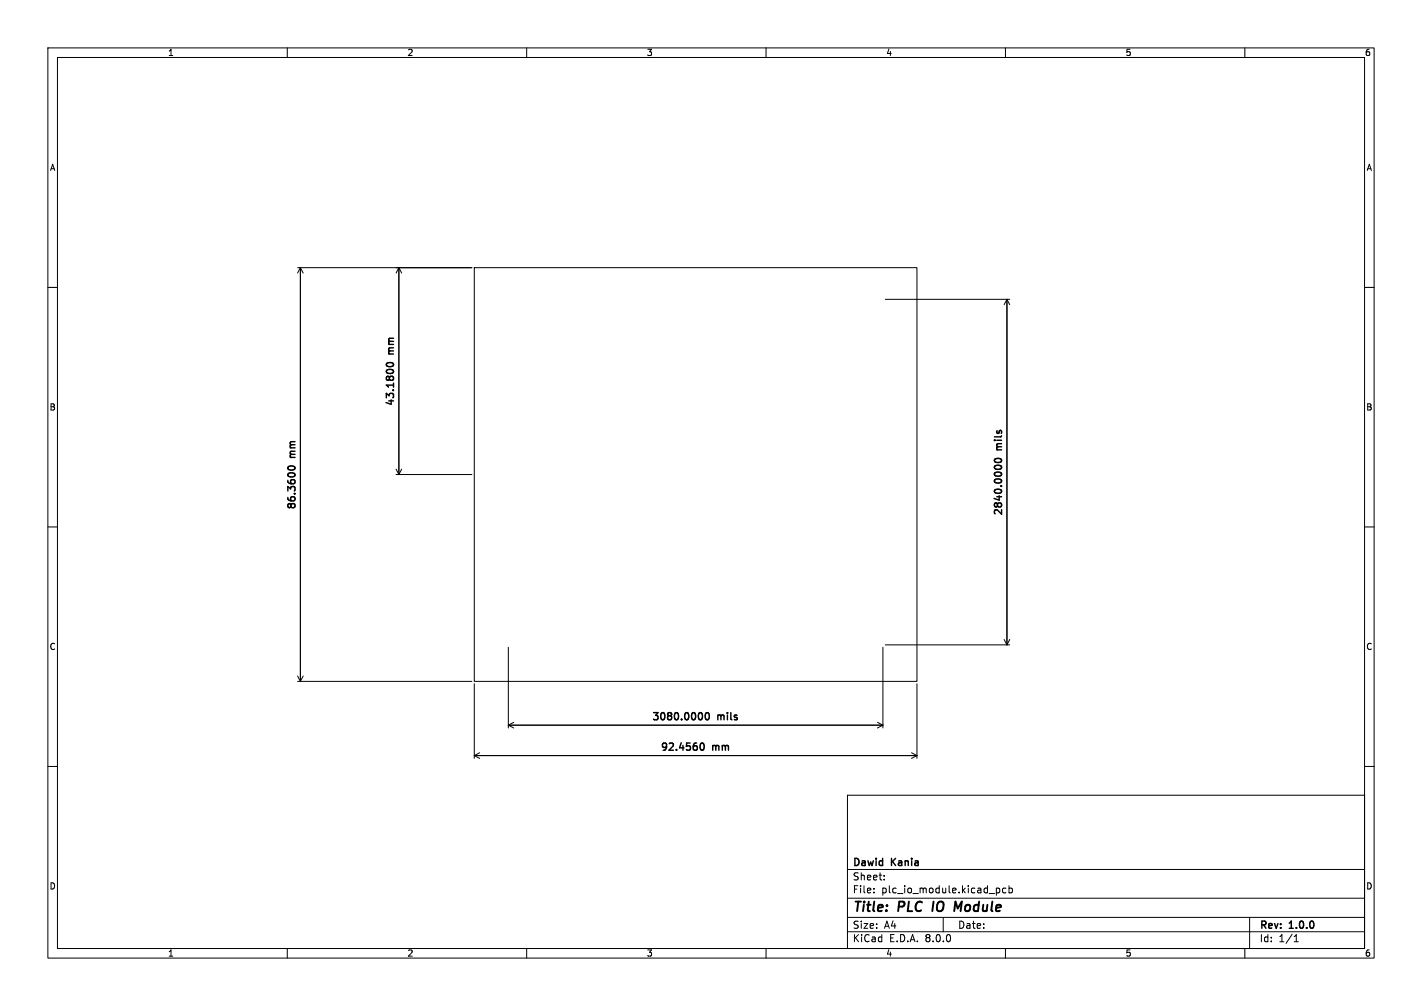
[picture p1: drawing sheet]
<svg xmlns="http://www.w3.org/2000/svg" width="297mm" height="210mm" viewBox="0 0 297 210" stroke-linecap="round" stroke-linejoin="round" font-family="sans-serif">
<defs><g id="words">
<g font-size="2.8">
<text x="178" y="190.9">Title:</text>
<text x="187.7" y="190.9">PLC</text>
<text x="195.6" y="190.9">IO</text>
<text x="201" y="190.9">Module</text>
</g>
<g font-size="2.1">
<text x="82.7" y="74" transform="rotate(-90 82.7 74)">mm</text>
<text x="82.7" y="85" transform="rotate(-90 82.7 85)">43.1800</text>
<text x="62.1" y="95.5" transform="rotate(-90 62.1 95.5)">mm</text>
<text x="209.7" y="94" transform="rotate(-90 209.7 94)">mils</text>
<text x="62.1" y="106.6" transform="rotate(-90 62.1 106.6)">86.3600</text>
<text x="209.7" y="107.9" transform="rotate(-90 209.7 107.9)">2840.0000</text>
<text x="136" y="150.8">3080.0000</text>
<text x="149.9" y="150.8">mils</text>
<text x="137.8" y="157.1">92.4560</text>
<text x="148.8" y="157.1">mm</text>
<text x="178" y="184">Sheet:</text>
<text x="178" y="181.2">Dawid</text>
<text x="186.2" y="181.2">Kania</text>
<text x="178" y="186.7">File:</text>
<text x="184.1" y="186.7">plc_io_module.kicad_pcb</text>
<text x="178" y="196.9">KiCad</text>
<text x="178" y="194.1">Size:</text>
<text x="184.7" y="194.1">A4</text>
<text x="185.7" y="196.9">E.D.A.</text>
<text x="193.3" y="196.9">8.0.0</text>
<text x="200" y="194.1">Date:</text>
<text x="263" y="194.3">Rev:</text>
<text x="263" y="196.9">Id:</text>
<text x="267.1" y="196.9">1/1</text>
<text x="269.4" y="194.3">1.0.0</text>
</g>
<g font-size="1.8">
<text x="35" y="11.9">1</text>
<text x="85" y="11.9">2</text>
<text x="135" y="11.9">3</text>
<text x="185" y="11.9">4</text>
<text x="235" y="11.9">5</text>
<text x="285" y="11.9">6</text>
<text x="10.3" y="35.9">A</text>
<text x="285.4" y="35.9">A</text>
<text x="10.3" y="85.9">B</text>
<text x="285.3" y="85.9">B</text>
<text x="10.3" y="135.9">C</text>
<text x="285.3" y="135.9">C</text>
<text x="10.3" y="185.9">D</text>
<text x="285.3" y="185.9">D</text>
<text x="35" y="199.9">1</text>
<text x="85" y="199.9">2</text>
<text x="135" y="199.9">3</text>
<text x="185" y="199.9">4</text>
<text x="235" y="199.9">5</text>
<text x="285" y="199.9">6</text>
</g>
</g></defs>
<g fill="none" stroke="#000" stroke-width=".21">
<path d="M10 10h277v190h-277zM12 12h273v186h-273zM60 10v2M110 10v2M160 10v2M210 10v2M260 10v2M10 60h2M62.2 55.9h36.4M62.7 55.9v86.3M62.7 55.9l.6 1.1M62.7 55.9l-.5 1.1"/>
<path d="M83.3 55.9v43.2M83.3 55.9l.6 1.1M83.3 55.9l-.6 1.1M99.1 55.9h92.4v86.3h-92.4zM285 60h2M184.9 62.5h26M210.3 62.5v72.1M210.3 62.5l.6 1.1M210.3 62.5l-.6 1.1M82.7 99.1h15.9M82.7 97.9l.6 1.2M83.9 97.9l-.6 1.2"/>
<path d="M10 110h2M285 110h2M106.2 135.1v16.9M184.4 135.1v16.9M184.9 134.6h26M209.7 133.5l.6 1.1M210.9 133.5l-.6 1.1M10 160h2M62.2 142.2h36.4M62.2 141.1l.5 1.1M63.3 141.1l-.6 1.1M99.1 142.7v15.6"/>
<path d="M99.1 157.7h92.4M99.1 157.7l1.1 .6M100.2 157.1l-1.1 .6M106.2 151.4h78.2M106.2 151.4l1.1 .6M107.3 150.8l-1.1 .6M183.3 150.8l1.1 .6M184.4 151.4l-1.1 .6M190.4 157.1l1.1 .6M191.5 142.7v15.6M191.5 157.7l-1.1 .6M285 160h2"/>
<path d="M177 166h108v32h-108zM60 198v2M110 198v2M160 198v2M177 194.5h108M177 191.5h108M177 187.5h108M177 181.5h108M182.5 186.3v.1M182.5 185.5v.1M184.7 183.6v.1M184.7 182.8v.1"/>
<path d="M197 191.5v3M208.1 185.5l.4-.1 .3 .3-.1 .6h-.6M210 198v2M210.1 185.5l-.4-.1-.3 .3 .1 .6h.6M210.7 185.5l.5-.1 .3 .3-.2 .6h-.6M210.7 184.9v1.5M260 198v2M261 191.5v6.5M270.3 196.6h.9M270.3 195.5l.4-.4v1.5"/>
</g>
<path d="M195 188.2l-.3 2M199.6 188.2l.4 1.4 .9-1.4" fill="none" stroke="#000" stroke-width=".4"/>
<path d="M80.8 75.8a.81 .81 0 0 1 1.4 .4 .85 .85 0 0 1-1.5-.2zM60.3 97.4a.81 .81 0 0 1 1.3 .4 .85 .85 0 0 1-1.5-.2zM207.8 97.3l.5-.2 .8 .2M207.8 95.9a.89 .89 0 0 1 1.4 .3 .85 .85 0 0 1-1.5-.1zM146.4 155.2l.2-.1a.8 .8 0 0 1 .5 .8 .8 .8 0 0 1-.5 .7 1 1 0 0 1-.2-1.4zM146.5 148.8l.2 .5-.2 .9M147.4 148.9l.2-.1a.8 .8 0 0 1 .6 .7 .8 .8 0 0 1-.6 .8l-.2-.2-.1-.4z" fill="none" stroke="#000" stroke-width=".3"/>
<use href="#words"/>
</svg>
